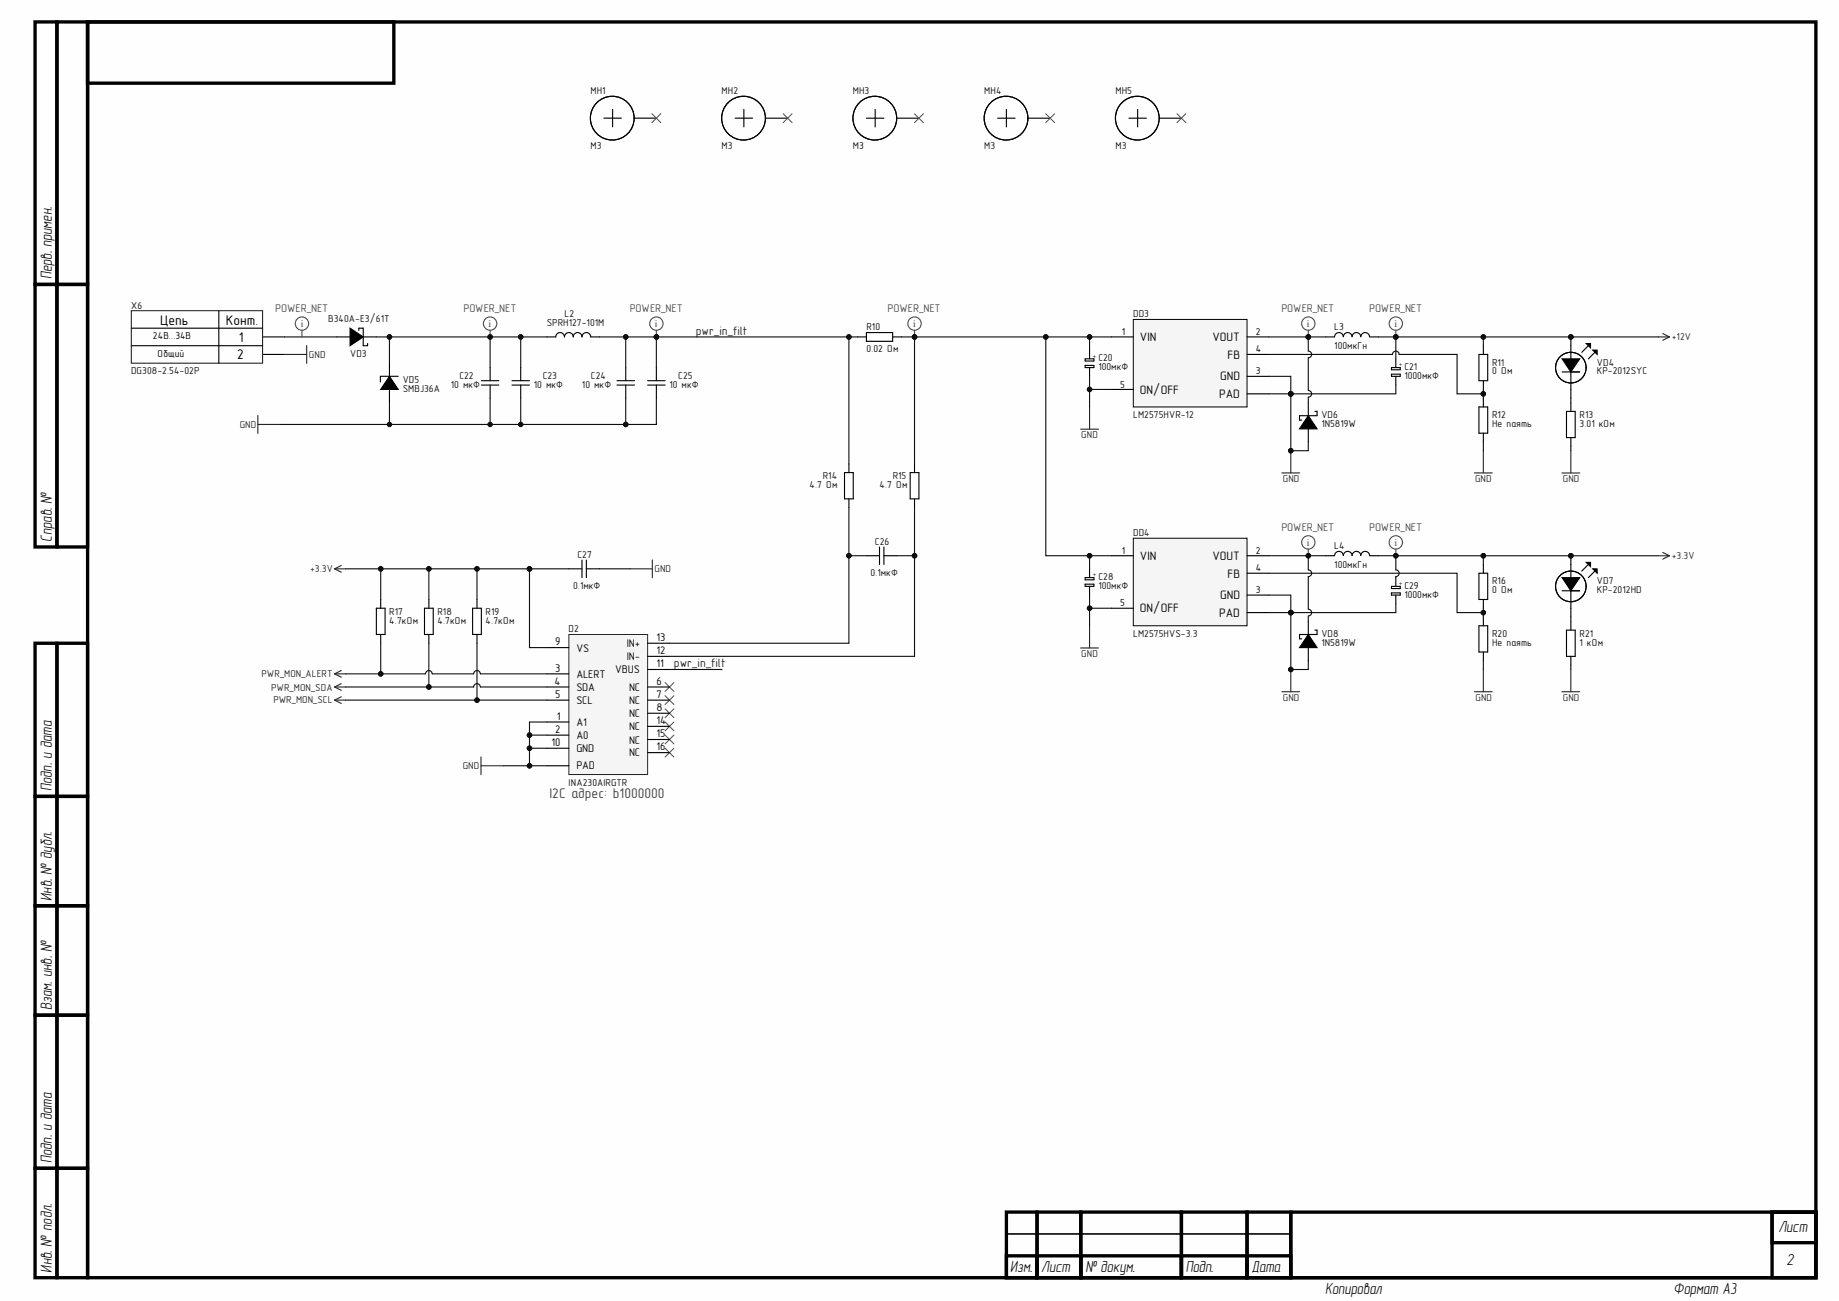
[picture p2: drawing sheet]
<svg xmlns="http://www.w3.org/2000/svg" width="420mm" height="297mm" viewBox="0 0 420 297" stroke-linecap="round" stroke-linejoin="round" font-family="sans-serif">
<defs><g id="words">
<g font-size="3.7">
<text x="11.8" y="63.8" transform="rotate(-90 11.8 63.8)">Перв. примен.</text>
<text x="11.8" y="123.7" transform="rotate(-90 11.8 123.7)">Справ. №</text>
<text x="11.8" y="180.7" transform="rotate(-90 11.8 180.7)">Подп. и дата</text>
<text x="11.8" y="205.6" transform="rotate(-90 11.8 205.6)">Инв. № дубл.</text>
<text x="11.8" y="230.6" transform="rotate(-90 11.8 230.6)">Взам. инв. №</text>
<text x="11.8" y="265.5" transform="rotate(-90 11.8 265.5)">Подп. и дата</text>
<text x="406" y="281.3">Лист</text>
<text x="11.8" y="290.5" transform="rotate(-90 11.8 290.5)">Инв. № подл.</text>
<text x="230.6" y="290.4">Изм.</text>
<text x="237.7" y="290.4">Лист</text>
<text x="247.8" y="290.4">№ докум.</text>
<text x="270.7" y="290.4">Подп.</text>
<text x="285.7" y="290.4">Дата</text>
<text x="407.9" y="288.8">2</text>
<text x="302.5" y="295.4">Копировал</text>
<text x="382.1" y="295.4">Формат А3</text>
</g>
<g font-size="3.2">
<text x="36.5" y="74.3">Цепь</text>
<text x="51.6" y="74.3">Конт.</text>
<text x="54.1" y="82">2</text>
<text x="54.5" y="78.1">1</text>
</g>
<text font-size="3.2" fill="#434343" x="125.4" y="182.2">I2C адрес: b1000000</text>
<g font-size="2.8" fill="#262626">
<text x="158.8" y="76.4">pwr_in_filt</text>
<text x="153.8" y="152.3">pwr_in_filt</text>
</g>
<g font-size="2.8">
<text x="260.2" y="77.9">VIN</text>
<text x="276.8" y="77.9">VOUT</text>
<text x="280.2" y="81.9">FB</text>
<text x="260.2" y="89.9">ON/OFF</text>
<text x="278.6" y="86.9">GND</text>
<text x="278.3" y="90.8">PAD</text>
<text x="260.2" y="127.8">VIN</text>
<text x="276.8" y="127.8">VOUT</text>
<text x="280.2" y="131.9">FB</text>
<text x="278.6" y="136.9">GND</text>
<text x="260.2" y="139.8">ON/OFF</text>
<text x="278.3" y="140.8">PAD</text>
</g>
<g font-size="2.5" fill="#4c4c4c">
<text x="62.8" y="71.3">POWER_NET</text>
<text x="105.8" y="71.3">POWER_NET</text>
<text x="143.8" y="71.3">POWER_NET</text>
<text x="202.6" y="71.3">POWER_NET</text>
<text x="292.5" y="71.3">POWER_NET</text>
<text x="312.5" y="71.3">POWER_NET</text>
<text x="292.5" y="121.3">POWER_NET</text>
<text x="312.5" y="121.3">POWER_NET</text>
</g>
<g font-size="2.5">
<text x="126.8" y="147.3">9</text>
<text x="131.6" y="148.8">VS</text>
<text x="143.1" y="147.8">IN+</text>
<text x="149.8" y="149.4">12</text>
<text x="149.8" y="146.3">13</text>
<text x="126.8" y="153.3">3</text>
<text x="131.6" y="154.7">ALERT</text>
<text x="140.5" y="153.8">VBUS</text>
<text x="143.1" y="150.7">IN-</text>
<text x="149.8" y="152.3">11</text>
<text x="126.6" y="156.3">4</text>
<text x="126.8" y="159.4">5</text>
<text x="131.6" y="157.7">SDA</text>
<text x="131.6" y="160.7">SCL</text>
<text x="143.6" y="157.7">NC</text>
<text x="143.6" y="160.7">NC</text>
<text x="149.8" y="156.3">6</text>
<text x="149.8" y="159.4">7</text>
<text x="126.8" y="167.3">2</text>
<text x="127.1" y="164.3">1</text>
<text x="131.6" y="165.7">A1</text>
<text x="143.6" y="163.7">NC</text>
<text x="143.6" y="166.7">NC</text>
<text x="149.8" y="162.3">8</text>
<text x="149.8" y="165.4">14</text>
<text x="125.9" y="170.3">10</text>
<text x="131.6" y="168.7">A0</text>
<text x="131.6" y="171.7">GND</text>
<text x="143.6" y="169.8">NC</text>
<text x="143.6" y="172.7">NC</text>
<text x="149.8" y="168.3">15</text>
<text x="149.8" y="171.3">16</text>
<text x="131.6" y="175.7">PAD</text>
</g>
<g font-size="2.3" fill="#0e0e0e">
<text x="134.8" y="21.5">MH1</text>
<text x="164.7" y="21.5">MH2</text>
<text x="194.7" y="21.5">MH3</text>
<text x="224.7" y="21.5">MH4</text>
<text x="254.6" y="21.5">MH5</text>
<text x="134.8" y="34">M3</text>
<text x="164.7" y="34">M3</text>
<text x="194.7" y="34">M3</text>
<text x="224.7" y="34">M3</text>
<text x="254.6" y="34">M3</text>
<text x="29.9" y="70.5">X6</text>
<text x="74.9" y="73.5">B340A-E3/61T</text>
<text x="124.8" y="74.4">SPRH127-101M</text>
<text x="128.9" y="72.5">L2</text>
<text x="197.8" y="75.4">R10</text>
<text x="258.7" y="72.5">DD3</text>
<text x="304.6" y="75.4">L3</text>
<text x="79.9" y="81.5">VD3</text>
<text x="197.8" y="80.4">0.02 Ом</text>
<text x="250.7" y="82.5">C20</text>
<text x="304.6" y="79.8">100мкГн</text>
<text x="340.6" y="83.5">R11</text>
<text x="364.6" y="83.5">VD4</text>
<text x="29.9" y="85.4">DG308-2.54-02P</text>
<text x="91.9" y="87.5">VD5</text>
<text x="91.9" y="89.5">SMBJ36A</text>
<text x="102.9" y="88.5">10 мкФ</text>
<text x="104.9" y="86.4">C22</text>
<text x="121.9" y="88.5">10 мкФ</text>
<text x="123.9" y="86.4">C23</text>
<text x="132.8" y="88.5">10 мкФ</text>
<text x="134.9" y="86.4">C24</text>
<text x="152.8" y="88.5">10 мкФ</text>
<text x="154.8" y="86.4">C25</text>
<text x="250.7" y="84.4">100мкФ</text>
<text x="320.6" y="86.4">1000мкФ</text>
<text x="320.6" y="84.4">C21</text>
<text x="340.6" y="85.4">0 Ом</text>
<text x="364.6" y="85.4">KP-2012SYC</text>
<text x="258.7" y="95.4">LM2575HVR-12</text>
<text x="301.6" y="95.4">VD6</text>
<text x="340.6" y="95.4">R12</text>
<text x="360.6" y="95.4">R13</text>
<text x="301.6" y="97.4">1N5819W</text>
<text x="340.6" y="97.4">Не паять</text>
<text x="360.6" y="97.4">3.01 кОм</text>
<text x="184.8" y="111.4">4.7 Ом</text>
<text x="187.8" y="109.4">R14</text>
<text x="200.8" y="111.4">4.7 Ом</text>
<text x="203.8" y="109.4">R15</text>
<text x="199.7" y="124.4">C26</text>
<text x="258.7" y="122.4">DD4</text>
<text x="304.6" y="125.4">L4</text>
<text x="131.8" y="127.4">C27</text>
<text x="198.7" y="131.4">0.1мкФ</text>
<text x="304.6" y="129.7">100мкГн</text>
<text x="130.8" y="134.4">0.1мкФ</text>
<text x="250.7" y="134.4">100мкФ</text>
<text x="250.7" y="132.4">C28</text>
<text x="320.6" y="136.4">1000мкФ</text>
<text x="320.6" y="134.4">C29</text>
<text x="340.6" y="135.4">0 Ом</text>
<text x="340.6" y="133.4">R16</text>
<text x="364.6" y="133.4">VD7</text>
<text x="364.6" y="135.4">KP-2012HD</text>
<text x="88.9" y="142.4">4.7кОм</text>
<text x="88.9" y="140.4">R17</text>
<text x="99.9" y="142.4">4.7кОм</text>
<text x="99.9" y="140.4">R18</text>
<text x="110.9" y="142.4">4.7кОм</text>
<text x="110.9" y="140.4">R19</text>
<text x="129.8" y="144.4">D2</text>
<text x="258.7" y="145.4">LM2575HVS-3.3</text>
<text x="301.6" y="145.4">VD8</text>
<text x="301.6" y="147.4">1N5819W</text>
<text x="340.6" y="147.4">Не паять</text>
<text x="340.6" y="145.4">R20</text>
<text x="360.6" y="147.4">1 кОм</text>
<text x="360.6" y="145.4">R21</text>
<text x="129.8" y="179.4">INA230AIRGTR</text>
</g>
<g font-size="2.3">
<text x="34.9" y="77.5">24В...34В</text>
<text x="256.1" y="76.5">1</text>
<text x="286.7" y="76.5">2</text>
<text x="35.9" y="81.5">Общий</text>
<text x="286.7" y="80.4">4</text>
<text x="255.7" y="88.5">5</text>
<text x="286.7" y="85.4">3</text>
<text x="256.1" y="126.4">1</text>
<text x="286.7" y="126.4">2</text>
<text x="286.7" y="130.4">4</text>
<text x="286.7" y="135.4">3</text>
<text x="255.7" y="138.4">5</text>
</g>
<g font-size="2.3" fill="#4c4c4c">
<text x="68.7" y="74.7">i</text>
<text x="111.5" y="74.7">i</text>
<text x="149.5" y="74.7">i</text>
<text x="208.4" y="74.7">i</text>
<text x="298.3" y="74.7">i</text>
<text x="318.3" y="74.7">i</text>
<text x="298.3" y="124.6">i</text>
<text x="318.3" y="124.6">i</text>
</g>
<g font-size="2.3" fill="#262626">
<text x="381.6" y="77.7">+12V</text>
<text x="70.5" y="81.7">GND</text>
<text x="54.7" y="97.7">GND</text>
<text x="246.8" y="100.1">GND</text>
<text x="292.8" y="110">GND</text>
<text x="336.7" y="110">GND</text>
<text x="356.8" y="110">GND</text>
<text x="70.8" y="130.7">+3.3V</text>
<text x="149.4" y="130.7">GND</text>
<text x="381.6" y="127.7">+3.3V</text>
<text x="59.7" y="154.6">PWR_MON_ALERT</text>
<text x="246.8" y="150">GND</text>
<text x="61.9" y="157.7">PWR_MON_SDA</text>
<text x="62.4" y="160.6">PWR_MON_SCL</text>
<text x="292.8" y="160">GND</text>
<text x="336.8" y="160">GND</text>
<text x="356.8" y="160">GND</text>
<text x="105.6" y="175.6">GND</text>
</g>
<g font-size="1.4">
<text x="249.5" y="80.9" transform="rotate(90 249.5 80.9)">+</text>
<text x="319.4" y="82.9" transform="rotate(90 319.4 82.9)">+</text>
<text x="249.5" y="130.8" transform="rotate(90 249.5 130.8)">+</text>
<text x="319.4" y="132.9" transform="rotate(90 319.4 132.9)">+</text>
</g>
</g></defs>
<g fill="#fefefe">
<path d="M0 0h419.4v296.7h-419.4z" fill-rule="evenodd"/>
<path d="M0 0h419.4v296.7h-419.4z" fill-rule="evenodd"/>
</g>
<g fill="none" stroke="#000" stroke-width=".76">
<path d="M8 5h5v59.9h-5zM13 5h7v59.9h-7zM20 5h69.9v14h-69.9zM20 5h394.5v286.7h-394.5zM8 64.9h5v60h-5zM13 64.9h7v60h-7zM8 146.9h5v34.9h-5zM13 146.9h7v34.9h-7zM8 181.8h5v25h-5zM13 181.8h7v25h-7zM8 206.8h5v25h-5zM13 206.8h7v25h-7z"/>
<path d="M8 231.8h5v34.9h-5zM13 231.8h7v34.9h-7zM8 266.7h5v25h-5zM13 266.7h7v25h-7zM229.7 276.7h7v15h-7zM236.7 276.7h10v15h-10zM246.7 276.7h23v15h-23zM269.7 276.7h15v15h-15zM284.7 276.7h10v15h-10zM294.7 276.7h119.8v15h-119.8zM404.5 276.7h10v15h-10zM404.5 276.7h10v7h-10z"/>
<path d="M229.7 286.7h7v5h-7zM236.7 286.7h10v5h-10zM246.7 286.7h23v5h-23zM269.7 286.7h15v5h-15zM284.7 286.7h10v5h-10z"/>
</g>
<g fill="none" stroke="#000" stroke-width=".25">
<path d="M337.6 92.9h2v6h-2zM338.6 90.9v2M338.6 98.9v2M229.7 276.7h7v5h-7zM236.7 276.7h10v5h-10zM246.7 276.7h23v5h-23zM269.7 276.7h15v5h-15zM284.7 276.7h10v5h-10zM229.7 281.7h7v5h-7zM236.7 281.7h10v5h-10zM246.7 281.7h23v5h-23zM269.7 281.7h15v5h-15z"/>
<path d="M284.7 281.7h10v5h-10z"/>
</g>
<path d="M246.7 98h4.1M248.7 92.9v5.1" fill="none" stroke="#262626" stroke-width=".25"/>
<circle cx="358.6" cy="76.9" r=".51" fill="#0e0e0e"/>
<circle cx="358.6" cy="76.9" r=".51" fill="none" stroke="#0e0e0e" stroke-width=".23"/>
<path d="M358.6 76.9v2" fill="none" stroke="#000" stroke-width=".25"/>
<circle cx="358.6" cy="76.9" r=".51" fill="#0e0e0e"/>
<circle cx="358.6" cy="76.9" r=".51" fill="none" stroke="#0e0e0e" stroke-width=".23"/>
<g fill="none" stroke="#000" stroke-width=".25">
<path d="M358.6 78.9v12M362.6 78.9l-1.5 1.5M298.7 94.9l2 3h-4zM298.7 91.9v3M298.7 97.9v3M300.2 93.9h.5v1h-4v1h.5M356.6 81.9h4l-2 3zM356.6 84.9h4M357.6 93.9h2v6h-2zM358.6 91.9v2M358.6 99.9v2M364.1 80.4l-1.5 1.5"/>
<circle cx="358.6" cy="83.9" r="3.5"/>
</g>
<g fill="#000">
<path d="M298.7 94.9l2 3h-4zM356.6 81.9h4l-2 3z"/>
<path d="M362.1 78.4h1v1z" fill-rule="evenodd"/>
<path d="M363.6 79.9h1v1z" fill-rule="evenodd"/>
</g>
<path d="M362.1 78.4h1v1zM363.6 79.9h1v1z" fill="none" stroke="#000" stroke-width=".23"/>
<path d="M378.6 76.9h2.5M379.6 76.2l1.5 .7M381.1 76.9l-1.5 .8M292.6 108h4.1M294.7 102.9v5.1M336.6 108h4M338.6 102.9v5.1M356.6 108h4M358.6 102.9v5.1" fill="none" stroke="#262626" stroke-width=".25"/>
<circle cx="294.7" cy="102.9" r=".51" fill="#0e0e0e"/>
<circle cx="294.7" cy="102.9" r=".51" fill="none" stroke="#0e0e0e" stroke-width=".23"/>
<path d="M246.7 147.9h4.1M248.7 142.9v5M292.6 157.9h4.1M294.7 152.9v5M336.6 157.9h4M338.6 152.9v5M356.6 157.9h4M358.6 152.9v5" fill="none" stroke="#262626" stroke-width=".25"/>
<path d="M298.7 144.9l2 3h-4zM298.7 141.9v3M298.7 147.9v3M300.2 143.9h.5v1h-4v1h.5" fill="none" stroke="#000" stroke-width=".25"/>
<path d="M298.7 144.9l2 3h-4z" fill="#000"/>
<circle cx="294.7" cy="152.9" r=".51" fill="#0e0e0e"/>
<circle cx="294.7" cy="152.9" r=".51" fill="none" stroke="#0e0e0e" stroke-width=".23"/>
<path d="M378.6 126.9h2.5M379.6 126.1l1.5 .8M381.1 126.9l-1.5 .8" fill="none" stroke="#262626" stroke-width=".25"/>
<circle cx="358.6" cy="126.9" r=".51" fill="#0e0e0e"/>
<circle cx="358.6" cy="126.9" r=".51" fill="none" stroke="#0e0e0e" stroke-width=".23"/>
<path d="M358.6 126.9v2" fill="none" stroke="#000" stroke-width=".25"/>
<circle cx="358.6" cy="126.9" r=".51" fill="#0e0e0e"/>
<circle cx="358.6" cy="126.9" r=".51" fill="none" stroke="#0e0e0e" stroke-width=".23"/>
<g fill="none" stroke="#000" stroke-width=".25">
<path d="M124.9 76.9h2a1 1 0 0 1 1-1 1 1 0 0 1 1 1 1 1 0 0 1 1-1 1 1 0 0 1 1 1 1 1 0 0 1 1-1 1 1 0 0 1 1 1 1 1 0 0 1 1-1 1 1 0 0 1 1 1h2M338.6 78.9v2M116.9 86.9h4M116.9 87.9h4M118.9 83.9v3M118.9 87.9v3M140.8 86.9h4M140.8 87.9h4M142.8 83.9v3M142.8 87.9v3M337.6 80.9h2v6h-2zM338.6 86.9v2"/>
<path d="M337.6 130.9h2v6h-2zM338.6 128.9v2M338.6 136.9v2M356.6 131.9h4l-2 3zM356.6 134.9h4M358.6 128.9v12M362.6 128.9l-1.5 1.5M364.1 130.4l-1.5 1.5M337.6 142.9h2v6h-2zM338.6 140.9v2M338.6 148.9v2M357.6 143.9h2v6h-2z"/>
<path d="M358.6 141.9v2M358.6 149.9v2"/>
<circle cx="358.6" cy="133.9" r="3.5"/>
</g>
<g fill="#000">
<path d="M356.6 131.9h4l-2 3z"/>
<path d="M362.1 128.4h1v1z" fill-rule="evenodd"/>
<path d="M363.6 129.9h1v1z" fill-rule="evenodd"/>
</g>
<path d="M362.1 128.4h1v1zM363.6 129.9h1v1z" fill="none" stroke="#000" stroke-width=".23"/>
<path d="M151.8 155.8l2 2.1M151.8 158.8l2 2.1M153.8 155.8l-2 2.1M153.8 158.8l-2 2.1M151.8 161.8l2 2.1M151.8 164.8l2 2.1M151.8 167.8l2 2.1M151.8 170.8l2 2.1M153.8 161.8l-2 2.1M153.8 164.8l-2 2.1M153.8 167.8l-2 2.1M153.8 170.8l-2 2.1" fill="none" stroke="#4c4c4c" stroke-width=".23"/>
<path d="M129.9 144.9h17.9v31.9h-17.9z" fill-rule="evenodd" fill="#f5f5f5"/>
<path d="M129.9 144.9h17.9v31.9h-17.9z" fill="none" stroke="#262626" stroke-width=".23"/>
<g fill="none" stroke="#000" stroke-width=".25">
<path d="M30 74.9h29.9M30 78.9h29.9M50 70.9v12M59.9 76.9h5M76.9 76.9h3M79.9 74.9l3 2-3 2zM81.9 75.4v-.5h1v4h1v-.5M82.9 76.9h3M195.8 76.9h2M197.8 75.9h6v2h-6zM203.8 76.9h2M302.7 76.9h2"/>
<path d="M312.6 76.9a1 1 0 0 0-1-1 1 1 0 0 0-1 1 1 1 0 0 0-1-1 1 1 0 0 0-1 1 1 1 0 0 0-1-1 1 1 0 0 0-1 1 1 1 0 0 0-1-1 1 1 0 0 0-.9 1M312.6 76.9h2M59.9 80.9h5M88.9 85.9l2 3h-4zM88.9 82.9v3M88.9 88.9v3M90.9 85.9h-4.1v1.3M109.9 87.9h4M109.9 86.9h4M111.9 83.9v3M111.9 87.9v3M147.8 87.9h4"/>
<path d="M147.8 86.9h4M149.8 83.9v3M149.8 87.9v3M192.8 107.9h2v6h-2zM193.8 105.9v2M193.8 113.9v2M207.8 107.9h2v6h-2zM208.8 105.9v2M208.8 113.9v2M85.9 138.9h2v6h-2zM86.9 136.9v2M96.9 138.9h2v6h-2z"/>
<path d="M97.9 136.9v2M107.9 138.9h2v6h-2zM108.9 136.9v2M129.9 129.9h3M132.9 127.9v4M133.9 129.9h3M133.9 127.9v4M197.8 126.9h3M200.8 124.9v4M201.8 126.9h3M201.8 124.9v4M306.6 126.8a1 1 0 0 0-1-.9 1 1 0 0 0-.9 1h-2"/>
<path d="M308.6 126.8a1 1 0 0 0-1-.9 1 1 0 0 0-1 1M310.6 126.8a1 1 0 0 0-1-.9 1 1 0 0 0-1 1M312.6 126.8a1 1 0 0 0-1-.9 1 1 0 0 0-1 1M312.6 126.9h2M86.9 144.9v2M97.9 144.9v2M108.9 144.9v2M124.9 153.9h5M124.9 156.9h5M124.9 159.8h5M124.9 147.9h5M147.8 156.9h5"/>
<path d="M147.8 159.8h5M147.8 152.9h5M147.8 149.9h5M147.8 146.9h5M124.9 164.8h5M124.9 167.8h5M124.9 170.8h5M124.9 174.8h5M147.8 162.8h5M147.8 165.8h5M147.8 168.8h5M147.8 171.8h5"/>
</g>
<g fill="none" stroke="#262626" stroke-width=".25">
<path d="M30 70.9h29.9v12h-29.9zM58.9 94.9v4M58.9 96.9h5M76.4 129.9l1.5 .7M76.4 129.9h2.5M77.9 129.1l-1.5 .8M143.8 129.9h5.1M148.9 127.8v4.1M76.4 153.9l1.5 .7M76.4 153.9h2.5M76.4 156.9l1.5 .7M76.4 156.9h2.5"/>
<path d="M76.4 159.8l1.5 .8M76.4 159.8h2.5M77.9 153.1l-1.5 .8M77.9 156.1l-1.5 .8M77.9 159.1l-1.5 .7M109.8 172.8v4.1M109.8 174.8h5.1"/>
</g>
<path d="M79.9 74.9l3 2-3 2zM88.9 85.9l2 3h-4z" fill="#000"/>
<g fill="none" stroke="#4c4c4c" stroke-width=".25">
<path d="M111.9 75.4v1.5"/>
<circle cx="111.9" cy="73.9" r="1.52"/>
</g>
<circle cx="111.9" cy="76.9" r=".51" fill="#0e0e0e"/>
<circle cx="111.9" cy="76.9" r=".51" fill="none" stroke="#0e0e0e" stroke-width=".23"/>
<g fill="none" stroke="#4c4c4c" stroke-width=".25">
<path d="M149.8 75.4v1.5"/>
<circle cx="149.8" cy="73.9" r="1.52"/>
</g>
<circle cx="149.8" cy="76.9" r=".51" fill="#0e0e0e"/>
<circle cx="149.8" cy="76.9" r=".51" fill="none" stroke="#0e0e0e" stroke-width=".23"/>
<g fill="none" stroke="#4c4c4c" stroke-width=".25">
<path d="M208.8 75.4v1.5"/>
<circle cx="208.8" cy="73.9" r="1.52"/>
</g>
<circle cx="208.8" cy="76.9" r=".51" fill="#0e0e0e"/>
<circle cx="208.8" cy="76.9" r=".51" fill="none" stroke="#0e0e0e" stroke-width=".23"/>
<g fill="none" stroke="#4c4c4c" stroke-width=".25">
<path d="M298.7 75.4v1.5"/>
<circle cx="298.7" cy="73.9" r="1.52"/>
</g>
<circle cx="298.7" cy="76.9" r=".51" fill="#0e0e0e"/>
<circle cx="298.7" cy="76.9" r=".51" fill="none" stroke="#0e0e0e" stroke-width=".23"/>
<g fill="none" stroke="#4c4c4c" stroke-width=".25">
<path d="M318.6 75.4v1.5M298.7 125.4v1.5"/>
<circle cx="318.6" cy="73.9" r="1.52"/>
<circle cx="298.7" cy="123.8" r="1.52"/>
</g>
<circle cx="318.6" cy="76.9" r=".51" fill="#0e0e0e"/>
<circle cx="318.6" cy="76.9" r=".51" fill="none" stroke="#0e0e0e" stroke-width=".23"/>
<g fill="none" stroke="#4c4c4c" stroke-width=".25">
<path d="M318.6 125.4v1.5"/>
<circle cx="318.6" cy="123.8" r="1.52"/>
</g>
<path d="M258.7 122.9h26v20h-26z" fill-rule="evenodd" fill="#f5f5f5"/>
<path d="M258.7 122.9h26v20h-26z" fill="none" stroke="#000" stroke-width=".23"/>
<path d="M253.7 126.9h5M253.7 138.9h5M284.7 126.9h5M284.7 135.9h5M284.7 130.9h5M284.7 139.9h5" fill="none" stroke="#000" stroke-width=".25"/>
<path d="M258.7 72.9h26v20h-26z" fill-rule="evenodd" fill="#f5f5f5"/>
<path d="M258.7 72.9h26v20h-26z" fill="none" stroke="#000" stroke-width=".23"/>
<g fill="none" stroke="#000" stroke-width=".25">
<path d="M137.8 27h4M139.8 25v4M144.8 27h5M167.8 27h4M169.8 25v4M174.8 27h5M197.8 27h4M199.8 25v4M204.8 27h5M227.7 27h4M229.7 25v4M234.7 27h5"/>
<path d="M248.7 79.9v2M253.7 76.9h5M284.7 76.9h5M247.7 81.9h2v.5h-2zM247.7 83.4h2v.5h-2zM248.7 83.9v2M253.7 88.9h5M284.7 85.9h5M284.7 80.9h5M284.7 89.9h5M317.6 85.4h2v.5h-2zM317.6 83.9h2v.5h-2z"/>
<path d="M318.6 81.9v2M318.6 85.9v2M247.7 131.9h2v.5h-2zM247.7 133.4h2v.5h-2zM248.7 129.9v2M248.7 133.9v2M317.6 133.9h2v.5h-2zM317.6 135.4h2v.5h-2zM318.6 131.9v2M318.6 135.9v2"/>
<circle cx="139.8" cy="27" r="5"/>
<circle cx="169.7" cy="27" r="5"/>
<circle cx="199.7" cy="27" r="5"/>
<circle cx="229.7" cy="27" r="5"/>
</g>
<path d="M148.8 26l2.1 2M150.9 26l-2.1 2M178.8 26l2 2M180.8 26l-2 2M208.8 26l2 2M210.8 26l-2 2M238.7 26l2 2M240.7 26l-2 2" fill="none" stroke="#4c4c4c" stroke-width=".23"/>
<path d="M253.7 88.9h-5v4" fill="none" stroke="#0e0e0e" stroke-width=".25"/>
<circle cx="248.7" cy="88.9" r=".51" fill="#0e0e0e"/>
<circle cx="248.7" cy="88.9" r=".51" fill="none" stroke="#0e0e0e" stroke-width=".23"/>
<path d="M248.7 85.9v3" fill="none" stroke="#0e0e0e" stroke-width=".25"/>
<circle cx="248.7" cy="88.9" r=".51" fill="#0e0e0e"/>
<circle cx="248.7" cy="88.9" r=".51" fill="none" stroke="#0e0e0e" stroke-width=".23"/>
<path d="M318.6 87.9v2h-23.9" fill="none" stroke="#0e0e0e" stroke-width=".25"/>
<circle cx="294.7" cy="89.9" r=".51" fill="#0e0e0e"/>
<circle cx="294.7" cy="89.9" r=".51" fill="none" stroke="#0e0e0e" stroke-width=".23"/>
<path d="M314.6 76.9h4v5" fill="none" stroke="#0e0e0e" stroke-width=".25"/>
<circle cx="318.6" cy="76.9" r=".51" fill="#0e0e0e"/>
<circle cx="318.6" cy="76.9" r=".51" fill="none" stroke="#0e0e0e" stroke-width=".23"/>
<path d="M289.7 80.9h28.2a.76 .76 0 0 1 .7-.7 .76 .76 0 0 1 .8 .7h13.2v9h6v-1" fill="none" stroke="#0e0e0e" stroke-width=".25"/>
<circle cx="338.6" cy="89.9" r=".51" fill="#0e0e0e"/>
<circle cx="338.6" cy="89.9" r=".51" fill="none" stroke="#0e0e0e" stroke-width=".23"/>
<path d="M338.6 89.9v1" fill="none" stroke="#0e0e0e" stroke-width=".25"/>
<circle cx="338.6" cy="89.9" r=".51" fill="#0e0e0e"/>
<circle cx="338.6" cy="89.9" r=".51" fill="none" stroke="#0e0e0e" stroke-width=".23"/>
<path d="M338.6 76.9v2" fill="none" stroke="#0e0e0e" stroke-width=".25"/>
<circle cx="338.6" cy="76.9" r=".51" fill="#0e0e0e"/>
<circle cx="338.6" cy="76.9" r=".51" fill="none" stroke="#0e0e0e" stroke-width=".23"/>
<path d="M298.7 76.9v3.3a.76 .76 0 0 1 .7 .7 .76 .76 0 0 1-.7 .8v7.5a.76 .76 0 0 1 .7 .7 .76 .76 0 0 1-.7 .8v1.2M358.6 90.9v1" fill="none" stroke="#0e0e0e" stroke-width=".25"/>
<circle cx="298.7" cy="76.9" r=".51" fill="#0e0e0e"/>
<circle cx="298.7" cy="76.9" r=".51" fill="none" stroke="#0e0e0e" stroke-width=".23"/>
<path d="M289.7 85.9h5v4" fill="none" stroke="#0e0e0e" stroke-width=".25"/>
<circle cx="294.7" cy="89.9" r=".51" fill="#0e0e0e"/>
<circle cx="294.7" cy="89.9" r=".51" fill="none" stroke="#0e0e0e" stroke-width=".23"/>
<path d="M294.7 89.9v13h4v-2" fill="none" stroke="#0e0e0e" stroke-width=".25"/>
<circle cx="294.7" cy="89.9" r=".51" fill="#0e0e0e"/>
<circle cx="294.7" cy="89.9" r=".51" fill="none" stroke="#0e0e0e" stroke-width=".23"/>
<circle cx="294.7" cy="102.9" r=".51" fill="#0e0e0e"/>
<circle cx="294.7" cy="102.9" r=".51" fill="none" stroke="#0e0e0e" stroke-width=".23"/>
<path d="M289.7 89.9h5" fill="none" stroke="#0e0e0e" stroke-width=".25"/>
<circle cx="294.7" cy="89.9" r=".51" fill="#0e0e0e"/>
<circle cx="294.7" cy="89.9" r=".51" fill="none" stroke="#0e0e0e" stroke-width=".23"/>
<path d="M338.6 100.9v2M358.6 101.9v1M253.7 138.9h-5v4" fill="none" stroke="#0e0e0e" stroke-width=".25"/>
<circle cx="248.7" cy="138.9" r=".51" fill="#0e0e0e"/>
<circle cx="248.7" cy="138.9" r=".51" fill="none" stroke="#0e0e0e" stroke-width=".23"/>
<path d="M248.7 135.9v3" fill="none" stroke="#0e0e0e" stroke-width=".25"/>
<circle cx="248.7" cy="138.9" r=".51" fill="#0e0e0e"/>
<circle cx="248.7" cy="138.9" r=".51" fill="none" stroke="#0e0e0e" stroke-width=".23"/>
<path d="M248.7 126.9v3" fill="none" stroke="#0e0e0e" stroke-width=".25"/>
<circle cx="248.7" cy="126.9" r=".51" fill="#0e0e0e"/>
<circle cx="248.7" cy="126.9" r=".51" fill="none" stroke="#0e0e0e" stroke-width=".23"/>
<path d="M318.6 137.9v2h-23.9" fill="none" stroke="#0e0e0e" stroke-width=".25"/>
<circle cx="294.7" cy="139.9" r=".51" fill="#0e0e0e"/>
<circle cx="294.7" cy="139.9" r=".51" fill="none" stroke="#0e0e0e" stroke-width=".23"/>
<path d="M289.7 130.9h42.9v9h6v-1" fill="none" stroke="#0e0e0e" stroke-width=".25"/>
<circle cx="338.6" cy="139.9" r=".51" fill="#0e0e0e"/>
<circle cx="338.6" cy="139.9" r=".51" fill="none" stroke="#0e0e0e" stroke-width=".23"/>
<path d="M338.6 139.9v1" fill="none" stroke="#0e0e0e" stroke-width=".25"/>
<circle cx="338.6" cy="139.9" r=".51" fill="#0e0e0e"/>
<circle cx="338.6" cy="139.9" r=".51" fill="none" stroke="#0e0e0e" stroke-width=".23"/>
<path d="M338.6 126.9v2" fill="none" stroke="#0e0e0e" stroke-width=".25"/>
<circle cx="338.6" cy="126.9" r=".51" fill="#0e0e0e"/>
<circle cx="338.6" cy="126.9" r=".51" fill="none" stroke="#0e0e0e" stroke-width=".23"/>
<path d="M289.7 135.9h5v4M358.6 140.9v1" fill="none" stroke="#0e0e0e" stroke-width=".25"/>
<circle cx="294.7" cy="139.9" r=".51" fill="#0e0e0e"/>
<circle cx="294.7" cy="139.9" r=".51" fill="none" stroke="#0e0e0e" stroke-width=".23"/>
<path d="M294.7 139.9v13h4v-2" fill="none" stroke="#0e0e0e" stroke-width=".25"/>
<circle cx="294.7" cy="139.9" r=".51" fill="#0e0e0e"/>
<circle cx="294.7" cy="139.9" r=".51" fill="none" stroke="#0e0e0e" stroke-width=".23"/>
<circle cx="294.7" cy="152.9" r=".51" fill="#0e0e0e"/>
<circle cx="294.7" cy="152.9" r=".51" fill="none" stroke="#0e0e0e" stroke-width=".23"/>
<path d="M289.7 139.9h5" fill="none" stroke="#0e0e0e" stroke-width=".25"/>
<circle cx="294.7" cy="139.9" r=".51" fill="#0e0e0e"/>
<circle cx="294.7" cy="139.9" r=".51" fill="none" stroke="#0e0e0e" stroke-width=".23"/>
<path d="M338.6 150.9v2M358.6 151.9v1M114.9 174.8h6" fill="none" stroke="#0e0e0e" stroke-width=".25"/>
<circle cx="120.9" cy="174.8" r=".51" fill="#0e0e0e"/>
<circle cx="120.9" cy="174.8" r=".51" fill="none" stroke="#0e0e0e" stroke-width=".23"/>
<path d="M136.9 129.9h6.9M193.8 126.9h4" fill="none" stroke="#0e0e0e" stroke-width=".25"/>
<circle cx="193.8" cy="126.9" r=".51" fill="#0e0e0e"/>
<circle cx="193.8" cy="126.9" r=".51" fill="none" stroke="#0e0e0e" stroke-width=".23"/>
<path d="M204.8 126.9h4" fill="none" stroke="#0e0e0e" stroke-width=".25"/>
<circle cx="208.8" cy="126.9" r=".51" fill="#0e0e0e"/>
<circle cx="208.8" cy="126.9" r=".51" fill="none" stroke="#0e0e0e" stroke-width=".23"/>
<path d="M88.9 91.9v5" fill="none" stroke="#0e0e0e" stroke-width=".25"/>
<circle cx="88.9" cy="96.9" r=".51" fill="#0e0e0e"/>
<circle cx="88.9" cy="96.9" r=".51" fill="none" stroke="#0e0e0e" stroke-width=".23"/>
<path d="M142.8 76.9v7" fill="none" stroke="#0e0e0e" stroke-width=".25"/>
<circle cx="142.8" cy="76.9" r=".51" fill="#0e0e0e"/>
<circle cx="142.8" cy="76.9" r=".51" fill="none" stroke="#0e0e0e" stroke-width=".23"/>
<path d="M111.9 76.9v7" fill="none" stroke="#0e0e0e" stroke-width=".25"/>
<circle cx="111.9" cy="76.9" r=".51" fill="#0e0e0e"/>
<circle cx="111.9" cy="76.9" r=".51" fill="none" stroke="#0e0e0e" stroke-width=".23"/>
<path d="M111.9 90.9v6" fill="none" stroke="#0e0e0e" stroke-width=".25"/>
<circle cx="111.9" cy="96.9" r=".51" fill="#0e0e0e"/>
<circle cx="111.9" cy="96.9" r=".51" fill="none" stroke="#0e0e0e" stroke-width=".23"/>
<path d="M118.9 76.9v7" fill="none" stroke="#0e0e0e" stroke-width=".25"/>
<circle cx="118.9" cy="76.9" r=".51" fill="#0e0e0e"/>
<circle cx="118.9" cy="76.9" r=".51" fill="none" stroke="#0e0e0e" stroke-width=".23"/>
<path d="M118.9 90.9v6" fill="none" stroke="#0e0e0e" stroke-width=".25"/>
<circle cx="118.9" cy="96.9" r=".51" fill="#0e0e0e"/>
<circle cx="118.9" cy="96.9" r=".51" fill="none" stroke="#0e0e0e" stroke-width=".23"/>
<path d="M149.8 90.9v6h-7" fill="none" stroke="#0e0e0e" stroke-width=".25"/>
<circle cx="142.8" cy="96.9" r=".51" fill="#0e0e0e"/>
<circle cx="142.8" cy="96.9" r=".51" fill="none" stroke="#0e0e0e" stroke-width=".23"/>
<path d="M152.8 152.9h12M120.9 170.8h4" fill="none" stroke="#0e0e0e" stroke-width=".25"/>
<circle cx="120.9" cy="170.8" r=".51" fill="#0e0e0e"/>
<circle cx="120.9" cy="170.8" r=".51" fill="none" stroke="#0e0e0e" stroke-width=".23"/>
<path d="M120.9 167.8h4" fill="none" stroke="#0e0e0e" stroke-width=".25"/>
<circle cx="120.9" cy="167.8" r=".51" fill="#0e0e0e"/>
<circle cx="120.9" cy="167.8" r=".51" fill="none" stroke="#0e0e0e" stroke-width=".23"/>
<path d="M97.9 129.9v7" fill="none" stroke="#0e0e0e" stroke-width=".25"/>
<circle cx="97.9" cy="129.9" r=".51" fill="#0e0e0e"/>
<circle cx="97.9" cy="129.9" r=".51" fill="none" stroke="#0e0e0e" stroke-width=".23"/>
<path d="M86.9 129.9v7" fill="none" stroke="#0e0e0e" stroke-width=".25"/>
<circle cx="86.9" cy="129.9" r=".51" fill="#0e0e0e"/>
<circle cx="86.9" cy="129.9" r=".51" fill="none" stroke="#0e0e0e" stroke-width=".23"/>
<path d="M86.9 146.9v7" fill="none" stroke="#0e0e0e" stroke-width=".25"/>
<circle cx="86.9" cy="153.9" r=".51" fill="#0e0e0e"/>
<circle cx="86.9" cy="153.9" r=".51" fill="none" stroke="#0e0e0e" stroke-width=".23"/>
<path d="M97.9 146.9v10" fill="none" stroke="#0e0e0e" stroke-width=".25"/>
<circle cx="97.9" cy="156.9" r=".51" fill="#0e0e0e"/>
<circle cx="97.9" cy="156.9" r=".51" fill="none" stroke="#0e0e0e" stroke-width=".23"/>
<path d="M108.9 146.9v12.9" fill="none" stroke="#0e0e0e" stroke-width=".25"/>
<circle cx="108.9" cy="159.8" r=".51" fill="#0e0e0e"/>
<circle cx="108.9" cy="159.8" r=".51" fill="none" stroke="#0e0e0e" stroke-width=".23"/>
<path d="M205.8 76.9h3v29" fill="none" stroke="#0e0e0e" stroke-width=".25"/>
<circle cx="208.8" cy="76.9" r=".51" fill="#0e0e0e"/>
<circle cx="208.8" cy="76.9" r=".51" fill="none" stroke="#0e0e0e" stroke-width=".23"/>
<path d="M195.8 76.9h-2v29" fill="none" stroke="#0e0e0e" stroke-width=".25"/>
<circle cx="193.8" cy="76.9" r=".51" fill="#0e0e0e"/>
<circle cx="193.8" cy="76.9" r=".51" fill="none" stroke="#0e0e0e" stroke-width=".23"/>
<path d="M149.8 76.9h44" fill="none" stroke="#0e0e0e" stroke-width=".25"/>
<circle cx="149.8" cy="76.9" r=".51" fill="#0e0e0e"/>
<circle cx="149.8" cy="76.9" r=".51" fill="none" stroke="#0e0e0e" stroke-width=".23"/>
<circle cx="193.8" cy="76.9" r=".51" fill="#0e0e0e"/>
<circle cx="193.8" cy="76.9" r=".51" fill="none" stroke="#0e0e0e" stroke-width=".23"/>
<path d="M253.7 76.9h-5v3" fill="none" stroke="#0e0e0e" stroke-width=".25"/>
<circle cx="248.7" cy="76.9" r=".51" fill="#0e0e0e"/>
<circle cx="248.7" cy="76.9" r=".51" fill="none" stroke="#0e0e0e" stroke-width=".23"/>
<path d="M108.9 129.9h12" fill="none" stroke="#0e0e0e" stroke-width=".25"/>
<circle cx="108.9" cy="129.9" r=".51" fill="#0e0e0e"/>
<circle cx="108.9" cy="129.9" r=".51" fill="none" stroke="#0e0e0e" stroke-width=".23"/>
<circle cx="120.9" cy="129.9" r=".51" fill="#0e0e0e"/>
<circle cx="120.9" cy="129.9" r=".51" fill="none" stroke="#0e0e0e" stroke-width=".23"/>
<path d="M120.9 129.9h9" fill="none" stroke="#0e0e0e" stroke-width=".25"/>
<circle cx="120.9" cy="129.9" r=".51" fill="#0e0e0e"/>
<circle cx="120.9" cy="129.9" r=".51" fill="none" stroke="#0e0e0e" stroke-width=".23"/>
<path d="M85.9 76.9h3" fill="none" stroke="#0e0e0e" stroke-width=".25"/>
<circle cx="88.9" cy="76.9" r=".51" fill="#0e0e0e"/>
<circle cx="88.9" cy="76.9" r=".51" fill="none" stroke="#0e0e0e" stroke-width=".23"/>
<path d="M238.7 76.9v50h15" fill="none" stroke="#0e0e0e" stroke-width=".25"/>
<circle cx="238.7" cy="76.9" r=".51" fill="#0e0e0e"/>
<circle cx="238.7" cy="76.9" r=".51" fill="none" stroke="#0e0e0e" stroke-width=".23"/>
<circle cx="248.7" cy="126.9" r=".51" fill="#0e0e0e"/>
<circle cx="248.7" cy="126.9" r=".51" fill="none" stroke="#0e0e0e" stroke-width=".23"/>
<path d="M64.9 76.9h12M142.8 90.9v6h-78.9" fill="none" stroke="#0e0e0e" stroke-width=".25"/>
<g fill="none" stroke="#4c4c4c" stroke-width=".25">
<path d="M68.9 75.4v1.5"/>
<circle cx="68.9" cy="73.9" r="1.52"/>
</g>
<path d="M70 78.9v4.1M64.9 80.9h5.1" fill="none" stroke="#262626" stroke-width=".25"/>
<circle cx="142.8" cy="96.9" r=".51" fill="#0e0e0e"/>
<circle cx="142.8" cy="96.9" r=".51" fill="none" stroke="#0e0e0e" stroke-width=".23"/>
<path d="M78.9 159.8h46" fill="none" stroke="#0e0e0e" stroke-width=".25"/>
<circle cx="108.9" cy="159.8" r=".51" fill="#0e0e0e"/>
<circle cx="108.9" cy="159.8" r=".51" fill="none" stroke="#0e0e0e" stroke-width=".23"/>
<path d="M78.9 156.9h29.2a.76 .76 0 0 1 .8-.8 .76 .76 0 0 1 .7 .8h15.3" fill="none" stroke="#0e0e0e" stroke-width=".25"/>
<circle cx="97.9" cy="156.9" r=".51" fill="#0e0e0e"/>
<circle cx="97.9" cy="156.9" r=".51" fill="none" stroke="#0e0e0e" stroke-width=".23"/>
<path d="M78.9 153.9h18.2a.76 .76 0 0 1 .8-.8 .76 .76 0 0 1 .8 .8h9.4a.76 .76 0 0 1 .8-.8 .76 .76 0 0 1 .7 .8h15.3" fill="none" stroke="#0e0e0e" stroke-width=".25"/>
<circle cx="86.9" cy="153.9" r=".51" fill="#0e0e0e"/>
<circle cx="86.9" cy="153.9" r=".51" fill="none" stroke="#0e0e0e" stroke-width=".23"/>
<path d="M78.9 129.9h30v7" fill="none" stroke="#0e0e0e" stroke-width=".25"/>
<circle cx="86.9" cy="129.9" r=".51" fill="#0e0e0e"/>
<circle cx="86.9" cy="129.9" r=".51" fill="none" stroke="#0e0e0e" stroke-width=".23"/>
<circle cx="97.9" cy="129.9" r=".51" fill="#0e0e0e"/>
<circle cx="97.9" cy="129.9" r=".51" fill="none" stroke="#0e0e0e" stroke-width=".23"/>
<circle cx="108.9" cy="129.9" r=".51" fill="#0e0e0e"/>
<circle cx="108.9" cy="129.9" r=".51" fill="none" stroke="#0e0e0e" stroke-width=".23"/>
<path d="M124.9 76.9h-36v6" fill="none" stroke="#0e0e0e" stroke-width=".25"/>
<circle cx="118.9" cy="76.9" r=".51" fill="#0e0e0e"/>
<circle cx="118.9" cy="76.9" r=".51" fill="none" stroke="#0e0e0e" stroke-width=".23"/>
<circle cx="88.9" cy="76.9" r=".51" fill="#0e0e0e"/>
<circle cx="88.9" cy="76.9" r=".51" fill="none" stroke="#0e0e0e" stroke-width=".23"/>
<path d="M124.9 164.8h-4v10h4" fill="none" stroke="#0e0e0e" stroke-width=".25"/>
<circle cx="120.9" cy="174.8" r=".51" fill="#0e0e0e"/>
<circle cx="120.9" cy="174.8" r=".51" fill="none" stroke="#0e0e0e" stroke-width=".23"/>
<circle cx="120.9" cy="170.8" r=".51" fill="#0e0e0e"/>
<circle cx="120.9" cy="170.8" r=".51" fill="none" stroke="#0e0e0e" stroke-width=".23"/>
<circle cx="120.9" cy="167.8" r=".51" fill="#0e0e0e"/>
<circle cx="120.9" cy="167.8" r=".51" fill="none" stroke="#0e0e0e" stroke-width=".23"/>
<path d="M120.9 129.9v18h4" fill="none" stroke="#0e0e0e" stroke-width=".25"/>
<circle cx="120.9" cy="129.9" r=".51" fill="#0e0e0e"/>
<circle cx="120.9" cy="129.9" r=".51" fill="none" stroke="#0e0e0e" stroke-width=".23"/>
<path d="M136.9 76.9h12.9v7" fill="none" stroke="#0e0e0e" stroke-width=".25"/>
<circle cx="142.8" cy="76.9" r=".51" fill="#0e0e0e"/>
<circle cx="142.8" cy="76.9" r=".51" fill="none" stroke="#0e0e0e" stroke-width=".23"/>
<circle cx="149.8" cy="76.9" r=".51" fill="#0e0e0e"/>
<circle cx="149.8" cy="76.9" r=".51" fill="none" stroke="#0e0e0e" stroke-width=".23"/>
<path d="M208.8 115.9v34h-56" fill="none" stroke="#0e0e0e" stroke-width=".25"/>
<circle cx="208.8" cy="126.9" r=".51" fill="#0e0e0e"/>
<circle cx="208.8" cy="126.9" r=".51" fill="none" stroke="#0e0e0e" stroke-width=".23"/>
<path d="M193.8 115.9v31h-41" fill="none" stroke="#0e0e0e" stroke-width=".25"/>
<circle cx="193.8" cy="126.9" r=".51" fill="#0e0e0e"/>
<circle cx="193.8" cy="126.9" r=".51" fill="none" stroke="#0e0e0e" stroke-width=".23"/>
<path d="M208.8 76.9h39.9" fill="none" stroke="#0e0e0e" stroke-width=".25"/>
<circle cx="208.8" cy="76.9" r=".51" fill="#0e0e0e"/>
<circle cx="208.8" cy="76.9" r=".51" fill="none" stroke="#0e0e0e" stroke-width=".23"/>
<circle cx="238.7" cy="76.9" r=".51" fill="#0e0e0e"/>
<circle cx="238.7" cy="76.9" r=".51" fill="none" stroke="#0e0e0e" stroke-width=".23"/>
<circle cx="248.7" cy="76.9" r=".51" fill="#0e0e0e"/>
<circle cx="248.7" cy="76.9" r=".51" fill="none" stroke="#0e0e0e" stroke-width=".23"/>
<path d="M289.7 126.9h13" fill="none" stroke="#0e0e0e" stroke-width=".25"/>
<circle cx="298.7" cy="126.9" r=".51" fill="#0e0e0e"/>
<circle cx="298.7" cy="126.9" r=".51" fill="none" stroke="#0e0e0e" stroke-width=".23"/>
<path d="M289.7 76.9h13" fill="none" stroke="#0e0e0e" stroke-width=".25"/>
<circle cx="298.7" cy="76.9" r=".51" fill="#0e0e0e"/>
<circle cx="298.7" cy="76.9" r=".51" fill="none" stroke="#0e0e0e" stroke-width=".23"/>
<path d="M314.6 126.9h4v3.2a.76 .76 0 0 1 .8 .8 .76 .76 0 0 1-.8 .7v.3" fill="none" stroke="#0e0e0e" stroke-width=".25"/>
<circle cx="318.6" cy="126.9" r=".51" fill="#0e0e0e"/>
<circle cx="318.6" cy="126.9" r=".51" fill="none" stroke="#0e0e0e" stroke-width=".23"/>
<path d="M318.6 76.9h60" fill="none" stroke="#0e0e0e" stroke-width=".25"/>
<circle cx="318.6" cy="76.9" r=".51" fill="#0e0e0e"/>
<circle cx="318.6" cy="76.9" r=".51" fill="none" stroke="#0e0e0e" stroke-width=".23"/>
<circle cx="338.6" cy="76.9" r=".51" fill="#0e0e0e"/>
<circle cx="338.6" cy="76.9" r=".51" fill="none" stroke="#0e0e0e" stroke-width=".23"/>
<circle cx="358.6" cy="76.9" r=".51" fill="#0e0e0e"/>
<circle cx="358.6" cy="76.9" r=".51" fill="none" stroke="#0e0e0e" stroke-width=".23"/>
<path d="M318.6 126.9h60" fill="none" stroke="#0e0e0e" stroke-width=".25"/>
<circle cx="318.6" cy="126.9" r=".51" fill="#0e0e0e"/>
<circle cx="318.6" cy="126.9" r=".51" fill="none" stroke="#0e0e0e" stroke-width=".23"/>
<circle cx="338.6" cy="126.9" r=".51" fill="#0e0e0e"/>
<circle cx="338.6" cy="126.9" r=".51" fill="none" stroke="#0e0e0e" stroke-width=".23"/>
<circle cx="358.6" cy="126.9" r=".51" fill="#0e0e0e"/>
<circle cx="358.6" cy="126.9" r=".51" fill="none" stroke="#0e0e0e" stroke-width=".23"/>
<path d="M298.7 126.9v3.2a.76 .76 0 0 1 .7 .8 .76 .76 0 0 1-.7 .7v7.5a.76 .76 0 0 1 .7 .8 .76 .76 0 0 1-.7 .7v1.3" fill="none" stroke="#0e0e0e" stroke-width=".25"/>
<circle cx="298.7" cy="126.9" r=".51" fill="#0e0e0e"/>
<circle cx="298.7" cy="126.9" r=".51" fill="none" stroke="#0e0e0e" stroke-width=".23"/>
<g fill="none" stroke="#000" stroke-width=".25">
<path d="M257.7 27h4M259.7 25v4M264.7 27h5"/>
<circle cx="259.6" cy="27" r="5"/>
</g>
<path d="M268.7 26l2 2M270.7 26l-2 2" fill="none" stroke="#4c4c4c" stroke-width=".23"/>
<use href="#words"/>
</svg>
